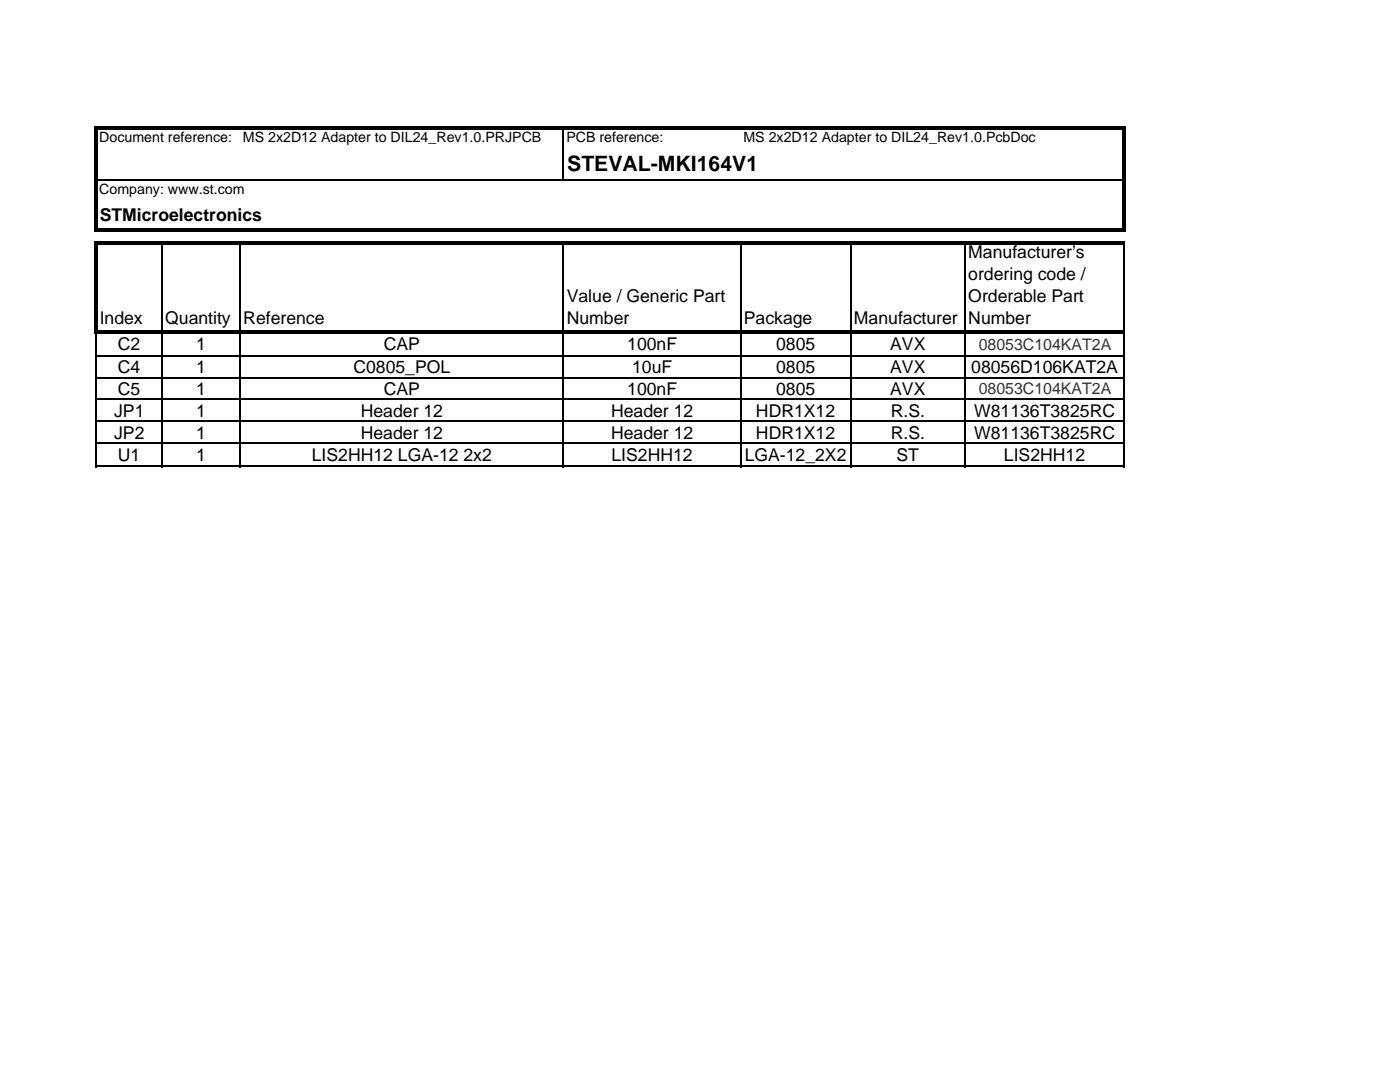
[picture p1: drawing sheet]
<svg xmlns="http://www.w3.org/2000/svg" width="279mm" height="216mm" viewBox="0 0 279 216" stroke-linecap="round" stroke-linejoin="round" font-family="sans-serif">
<defs><g id="words">
<text font-size="4.2" x="113.2" y="34.2">STEVAL-MKI164V1</text>
<g font-size="3.5">
<text x="19.9" y="44.1">STMicroelectronics</text>
<text x="193.3" y="51.5">Manufacturer’s</text>
<text x="193.3" y="55.8">ordering code /</text>
<text x="19.9" y="64.6">Index</text>
<text x="33" y="64.6">Quantity</text>
<text x="48.6" y="64.6">Reference</text>
<text x="113.1" y="60.2">Value / Generic Part</text>
<text x="113.1" y="64.6">Number</text>
<text x="148.5" y="64.6">Package</text>
<text x="170.4" y="64.6">Manufacturer</text>
<text x="193.3" y="60.2">Orderable Part</text>
<text x="193.3" y="64.6">Number</text>
<text x="23.5" y="69.9">C2</text>
<text x="39.2" y="69.9">1</text>
<text x="76.6" y="69.9">CAP</text>
<text x="125.2" y="69.9">100nF</text>
<text x="154.9" y="69.9">0805</text>
<text x="177.7" y="69.9">AVX</text>
<text x="23.5" y="74.4">C4</text>
<text x="39.2" y="74.4">1</text>
<text x="70.5" y="74.4">C0805_POL</text>
<text x="126.1" y="74.4">10uF</text>
<text x="154.9" y="74.4">0805</text>
<text x="177.7" y="74.4">AVX</text>
<text x="193.8" y="74.4">08056D106KAT2A</text>
<text x="22.8" y="83.1">JP1</text>
<text x="23.5" y="78.8">C5</text>
<text x="39.2" y="78.8">1</text>
<text x="39.2" y="83.1">1</text>
<text x="72" y="83.1">Header 12</text>
<text x="76.6" y="78.8">CAP</text>
<text x="122" y="83.1">Header 12</text>
<text x="125.2" y="78.8">100nF</text>
<text x="150.9" y="83.1">HDR1X12</text>
<text x="154.9" y="78.8">0805</text>
<text x="177.7" y="78.8">AVX</text>
<text x="177.8" y="83.1">R.S.</text>
<text x="194.4" y="83.1">W81136T3825RC</text>
<text x="22.8" y="87.5">JP2</text>
<text x="39.2" y="87.5">1</text>
<text x="72" y="87.5">Header 12</text>
<text x="122" y="87.5">Header 12</text>
<text x="150.9" y="87.5">HDR1X12</text>
<text x="177.8" y="87.5">R.S.</text>
<text x="194.4" y="87.5">W81136T3825RC</text>
<text x="23.5" y="92">U1</text>
<text x="39.2" y="92">1</text>
<text x="62.2" y="92">LIS2HH12 LGA-12 2x2</text>
<text x="122" y="92">LIS2HH12</text>
<text x="148.6" y="92">LGA-12_2X2</text>
<text x="178.9" y="92">ST</text>
<text x="200.4" y="92">LIS2HH12</text>
</g>
<g font-size="3.2" fill="#333">
<text x="195.3" y="69.8">08053C104KAT2A</text>
<text x="195.3" y="78.7">08053C104KAT2A</text>
</g>
<g font-size="2.8">
<text x="19.8" y="28.4">Document reference:</text>
<text x="48.5" y="28.4">MS 2x2D12 Adapter to DIL24_Rev1.0.PRJPCB</text>
<text x="113" y="28.4">PCB reference:</text>
<text x="148.4" y="28.4">MS 2x2D12 Adapter to DIL24_Rev1.0.PcbDoc</text>
<text x="19.8" y="38.7">Company: www.st.com</text>
</g>
</g></defs>
<path d="M18.9 25.2h.7v21.1h-.7zM19.6 25.2h205v.7h-205zM223.9 25.9h.7v20.4h-.7zM18.9 48.2h.7v18.5h-.7zM19.6 45.6h205v.7h-205zM19.6 48.2h204.9v.7h-204.9zM19.6 66h204.9v.7h-204.9z" fill="#000"/>
<g fill="none" stroke="#000" stroke-width=".34">
<path d="M19.6 35.9h204.3M112.4 25.9v10.2M32.3 48.9v17.1M47.9 48.9v17.1M112.4 48.9v17.1M147.8 48.9v17.1M169.8 48.9v17.1M192.6 48.9v17.1M224.3 48.9v17.1M19.2 66.7v26.5M19.4 71h205.1M19.4 75.4h205.1"/>
<path d="M19.4 79.7h205.1M32.3 66.7v26.5M47.9 66.7v26.5M112.4 66.7v26.5M147.8 66.7v26.5M169.8 66.7v26.5M192.6 66.7v26.5M224.3 66.7v26.5M19.4 84.1h205.1M19.4 88.4h205.1M19.4 93h205.1"/>
</g>
<use href="#words"/>
</svg>
